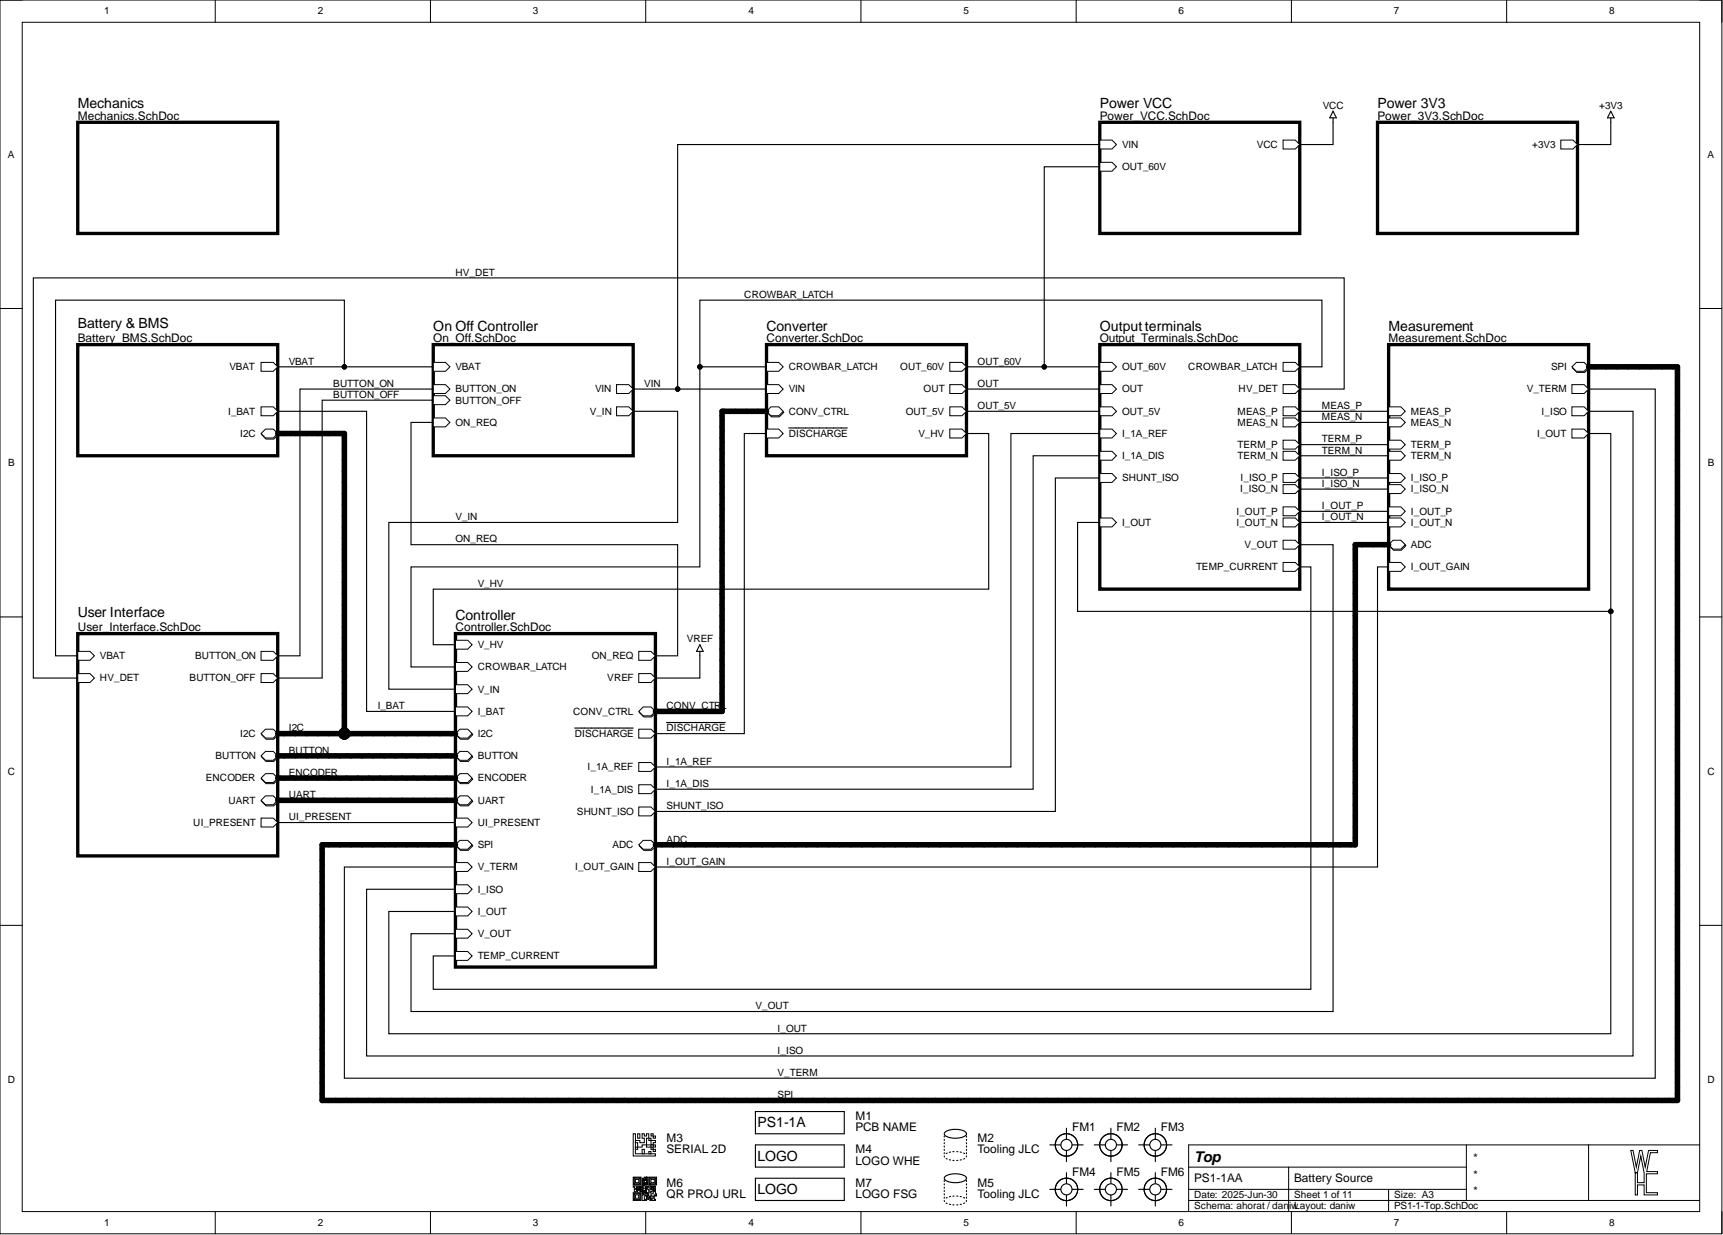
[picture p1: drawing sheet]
<svg xmlns="http://www.w3.org/2000/svg" width="393mm" height="282mm" viewBox="0 0 393 282" stroke-linecap="round" stroke-linejoin="round" font-family="sans-serif">
<defs><g id="words">
<text font-size="3.4" x="272.6" y="265.1">Top</text>
<g font-size="3.2">
<text x="17.8" y="24.7">Mechanics</text>
<text x="251.1" y="24.7">Power VCC</text>
<text x="314.5" y="24.7">Power 3V3</text>
<text x="17.8" y="74.9">Battery &amp; BMS</text>
<text x="98.9" y="75.4">On Off Controller</text>
<text x="175" y="75.4">Converter</text>
<text x="251.1" y="75.4">Output terminals</text>
<text x="317" y="75.4">Measurement</text>
<text x="17.8" y="140.9">User Interface</text>
<text x="104" y="141.4">Controller</text>
<text x="173" y="257.3">PS1-1A</text>
<text x="173" y="264.9">LOGO</text>
<text x="173" y="272.6">LOGO</text>
</g>
<g font-size="2.7">
<text x="17.8" y="27.3">Mechanics.SchDoc</text>
<text x="251.1" y="27.3">Power_VCC.SchDoc</text>
<text x="314.5" y="27.3">Power_3V3.SchDoc</text>
<text x="17.8" y="78.1">Battery_BMS.SchDoc</text>
<text x="98.9" y="78.1">On_Off.SchDoc</text>
<text x="175" y="78.1">Converter.SchDoc</text>
<text x="251.1" y="78.1">Output_Terminals.SchDoc</text>
<text x="317" y="78.1">Measurement.SchDoc</text>
<text x="17.8" y="144">User_Interface.SchDoc</text>
<text x="104" y="144">Controller.SchDoc</text>
<text x="195.3" y="255.6">M1</text>
<text x="152.2" y="260.7">M3</text>
<text x="152.2" y="263.2">SERIAL 2D</text>
<text x="195.3" y="258.2">PCB NAME</text>
<text x="195.3" y="263.2">M4</text>
<text x="223.2" y="260.7">M2</text>
<text x="223.2" y="263.2">Tooling JLC</text>
<text x="244.7" y="258.2">FM1</text>
<text x="254.9" y="258.2">FM2</text>
<text x="265" y="258.2">FM3</text>
<text x="195.3" y="265.8">LOGO WHE</text>
<text x="244.7" y="268.3">FM4</text>
<text x="254.9" y="268.3">FM5</text>
<text x="265" y="268.3">FM6</text>
<text x="272.6" y="269.8">PS1-1AA</text>
<text x="295.5" y="269.8">Battery Source</text>
<text x="336" y="265.2">*</text>
<text x="336" y="269">*</text>
<text x="152.2" y="270.9">M6</text>
<text x="152.2" y="273.4">QR PROJ URL</text>
<text x="195.3" y="270.9">M7</text>
<text x="195.3" y="273.4">LOGO FSG</text>
<text x="223.2" y="270.9">M5</text>
<text x="223.2" y="273.4">Tooling JLC</text>
<text x="336" y="272.8">*</text>
</g>
<g font-size="2.3">
<text x="23.8" y="3.3">1</text>
<text x="72.5" y="3.3">2</text>
<text x="121.6" y="3.3">3</text>
<text x="170.8" y="3.3">4</text>
<text x="220" y="3.3">5</text>
<text x="269.1" y="3.3">6</text>
<text x="318.2" y="3.3">7</text>
<text x="367.4" y="3.3">8</text>
<text x="302" y="24.9">VCC</text>
<text x="365.1" y="24.9">+3V3</text>
<text x="256.1" y="33.7">VIN</text>
<text x="286.9" y="33.7">VCC</text>
<text x="349.8" y="33.7">+3V3</text>
<text x="1.8" y="36">A</text>
<text x="256.1" y="38.8">OUT_60V</text>
<text x="389.8" y="36">A</text>
<text x="104" y="62.9">HV_DET</text>
<text x="169.9" y="68">CROWBAR_LATCH</text>
<text x="65.9" y="83.2">VBAT</text>
<text x="223.2" y="83.2">OUT_60V</text>
<text x="52.4" y="84.5">VBAT</text>
<text x="76.1" y="88.3">BUTTON_ON</text>
<text x="104" y="84.5">VBAT</text>
<text x="104" y="89.6">BUTTON_ON</text>
<text x="135.8" y="89.6">VIN</text>
<text x="147.1" y="88.3">VIN</text>
<text x="180.1" y="89.6">VIN</text>
<text x="180.1" y="84.5">CROWBAR_LATCH</text>
<text x="205.5" y="84.5">OUT_60V</text>
<text x="210.8" y="89.6">OUT</text>
<text x="223.2" y="88.3">OUT</text>
<text x="256.1" y="89.6">OUT</text>
<text x="256.1" y="84.5">OUT_60V</text>
<text x="271.3" y="84.5">CROWBAR_LATCH</text>
<text x="282.8" y="89.6">HV_DET</text>
<text x="348.5" y="89.6">V_TERM</text>
<text x="354.1" y="84.5">SPI</text>
<text x="52.1" y="94.6">I_BAT</text>
<text x="76.1" y="90.8">BUTTON_OFF</text>
<text x="104" y="92.1">BUTTON_OFF</text>
<text x="134.7" y="94.6">V_IN</text>
<text x="180.1" y="94.6">CONV_CTRL</text>
<text x="206.8" y="94.6">OUT_5V</text>
<text x="223.2" y="93.4">OUT_5V</text>
<text x="256.1" y="94.6">OUT_5V</text>
<text x="282.5" y="94.6">MEAS_P</text>
<text x="301.8" y="93.4">MEAS_P</text>
<text x="301.8" y="95.9">MEAS_N</text>
<text x="322.1" y="94.6">MEAS_P</text>
<text x="351.9" y="94.6">I_ISO</text>
<text x="54.9" y="99.7">I2C</text>
<text x="104" y="97.2">ON_REQ</text>
<text x="180.1" y="99.7">DISCHARGE</text>
<text x="209.6" y="99.7">V_HV</text>
<text x="256.1" y="99.7">I_1A_REF</text>
<text x="282.5" y="97.2">MEAS_N</text>
<text x="301.8" y="101">TERM_P</text>
<text x="322.1" y="97.2">MEAS_N</text>
<text x="350.9" y="99.7">I_OUT</text>
<text x="1.9" y="106.4">B</text>
<text x="256.1" y="104.8">I_1A_DIS</text>
<text x="282.5" y="102.2">TERM_P</text>
<text x="282.5" y="104.8">TERM_N</text>
<text x="301.8" y="103.5">TERM_N</text>
<text x="322.1" y="102.2">TERM_P</text>
<text x="322.1" y="104.8">TERM_N</text>
<text x="389.9" y="106.4">B</text>
<text x="256.1" y="109.9">SHUNT_ISO</text>
<text x="283.1" y="112.4">I_ISO_N</text>
<text x="283.2" y="109.9">I_ISO_P</text>
<text x="301.8" y="108.6">I_ISO_P</text>
<text x="301.8" y="111.1">I_ISO_N</text>
<text x="322.1" y="109.9">I_ISO_P</text>
<text x="322.1" y="112.4">I_ISO_N</text>
<text x="104" y="118.7">V_IN</text>
<text x="282.3" y="117.5">I_OUT_P</text>
<text x="301.8" y="116.2">I_OUT_P</text>
<text x="301.8" y="118.7">I_OUT_N</text>
<text x="322.1" y="117.5">I_OUT_P</text>
<text x="104" y="123.8">ON_REQ</text>
<text x="256.1" y="120">I_OUT</text>
<text x="282.3" y="120">I_OUT_N</text>
<text x="284.1" y="125.1">V_OUT</text>
<text x="322.1" y="125.1">ADC</text>
<text x="322.1" y="120">I_OUT_N</text>
<text x="273.1" y="130.1">TEMP_CURRENT</text>
<text x="322.1" y="130.1">I_OUT_GAIN</text>
<text x="109.1" y="134">V_HV</text>
<text x="109.1" y="147.9">V_HV</text>
<text x="156.8" y="146.6">VREF</text>
<text x="22.8" y="150.4">VBAT</text>
<text x="22.8" y="155.5">HV_DET</text>
<text x="43.3" y="155.5">BUTTON_OFF</text>
<text x="44.6" y="150.4">BUTTON_ON</text>
<text x="109.1" y="153">CROWBAR_LATCH</text>
<text x="135.1" y="150.4">ON_REQ</text>
<text x="138.6" y="155.5">VREF</text>
<text x="86.2" y="161.9">I_BAT</text>
<text x="109.1" y="158.1">V_IN</text>
<text x="152.2" y="161.9">CONV_CTRL</text>
<text x="65.9" y="166.9">I2C</text>
<text x="109.1" y="163.1">I_BAT</text>
<text x="130.9" y="163.1">CONV_CTRL</text>
<text x="152.2" y="166.9">DISCHARGE</text>
<text x="49.2" y="173.3">BUTTON</text>
<text x="54.9" y="168.2">I2C</text>
<text x="65.9" y="172">BUTTON</text>
<text x="109.1" y="173.3">BUTTON</text>
<text x="109.1" y="168.2">I2C</text>
<text x="131.2" y="168.2">DISCHARGE</text>
<text x="1.8" y="176.8">C</text>
<text x="47" y="178.3">ENCODER</text>
<text x="65.9" y="177.1">ENCODER</text>
<text x="109.1" y="178.3">ENCODER</text>
<text x="134.2" y="175.8">I_1A_REF</text>
<text x="152.2" y="174.5">I_1A_REF</text>
<text x="152.2" y="179.6">I_1A_DIS</text>
<text x="389.8" y="176.8">C</text>
<text x="52.2" y="183.4">UART</text>
<text x="65.9" y="182.2">UART</text>
<text x="109.1" y="183.4">UART</text>
<text x="131.7" y="186">SHUNT_ISO</text>
<text x="134.9" y="180.9">I_1A_DIS</text>
<text x="152.2" y="184.7">SHUNT_ISO</text>
<text x="44.1" y="188.5">UI_PRESENT</text>
<text x="65.9" y="187.2">UI_PRESENT</text>
<text x="109.1" y="188.5">UI_PRESENT</text>
<text x="109.1" y="193.6">SPI</text>
<text x="139.8" y="193.6">ADC</text>
<text x="152.2" y="192.3">ADC</text>
<text x="152.2" y="197.4">I_OUT_GAIN</text>
<text x="109.1" y="198.6">V_TERM</text>
<text x="109.1" y="203.7">I_ISO</text>
<text x="131.3" y="198.6">I_OUT_GAIN</text>
<text x="109.1" y="208.8">I_OUT</text>
<text x="109.1" y="213.9">V_OUT</text>
<text x="109.1" y="218.9">TEMP_CURRENT</text>
<text x="172.5" y="230.4">V_OUT</text>
<text x="177.5" y="235.4">I_OUT</text>
<text x="177.5" y="245.6">V_TERM</text>
<text x="177.5" y="240.5">I_ISO</text>
<text x="1.8" y="247.2">D</text>
<text x="177.5" y="250.6">SPI</text>
<text x="389.8" y="247.2">D</text>
<text x="272.6" y="273.5">Date: 2025-Jun-30</text>
<text x="295.5" y="273.5">Sheet 1 of 11</text>
<text x="318.3" y="273.5">Size: A3</text>
<text x="23.8" y="279.8">1</text>
<text x="72.5" y="279.8">2</text>
<text x="121.6" y="279.8">3</text>
<text x="170.8" y="279.8">4</text>
<text x="220" y="279.8">5</text>
<text x="269.1" y="279.8">6</text>
<text x="272.6" y="276">Schema: ahorat / daniwLayout: daniw</text>
<text x="318.2" y="279.8">7</text>
<text x="318.3" y="276">PS1-1-Top.SchDoc</text>
<text x="367.4" y="279.8">8</text>
</g>
</g></defs>
<g fill="none" stroke="#000" stroke-width=".23">
<path d="M0 0h393.1v281.6h-393.1zM0 0h5.1M5.1 5.1h382.9v271.4h-382.9zM49.1 0v5.1M98.3 0v5.1M147.4 0v5.1M196.5 0v5.1M245.7 0v5.1M294.8 0v5.1M344 0v5.1M388 0h5.1v5.1M0 70.4h5.1"/>
<path d="M388 70.4h5.1M0 140.8h5.1M388 140.8h5.1M0 211.2h5.1M388 211.2h5.1M49.1 276.5v5.1M98.3 276.5v5.1M147.4 276.5v5.1M196.5 276.5v5.1M245.7 276.5v5.1M271.4 266.4h63.4M271.4 274h116.6"/>
<path d="M271.4 271.5h63.4M294.2 266.4v10.1M294.8 276.5v5.1M317 271.5v5M334.8 261.3v12.7M344 276.5v5.1M362.7 261.3v12.7M388 261.3h-116.6v15.2M393.1 276.5v5.1"/>
</g>
<path d="M372.3 262.6h.5l.8 3.8 .7-3.8h.5l.8 3.8 .8-3.8h2v.5h-1.6l-.9 4.3h2.5v.5h-2.6v4.3h2.6v.5h-3.1v-2.3h-1.5v2.3h-.5v-5.1h.5v2.3h1.5v-2.3l-.7-3.8-.8 3.8h-.5z" fill-rule="evenodd" fill="#fff"/>
<path d="M372.3 262.6h.5l.8 3.8 .7-3.8h.5l.8 3.8 .8-3.8h2v.5h-1.6l-.9 4.3h2.5v.5h-2.6v4.3h2.6v.5h-3.1v-2.3h-1.5v2.3h-.5v-5.1h.5v2.3h1.5v-2.3l-.7-3.8-.8 3.8h-.5z" fill="none" stroke="#000" stroke-width=".23"/>
<path d="M104 144.6h45.6v76.1h-45.6z" fill-rule="evenodd" fill="#fff"/>
<path d="M104 144.6h45.6v76.1h-45.6z" fill="none" stroke="#000" stroke-width=".76"/>
<path d="M147 161.6h1.7l1.1 1-1.1 1h-1.7l-1-1z" fill-rule="evenodd" fill="#fff"/>
<path d="M147 161.6h1.7l1.1 1-1.1 1h-1.7l-1-1z" fill="none" stroke="#000" stroke-width=".23"/>
<path d="M146.8 161.4h1.8l1 1-1 1h-1.8l-1-1z" fill-rule="evenodd" fill="#fff"/>
<path d="M146.8 161.4h1.8l1 1-1 1h-1.8l-1-1z" fill="none" stroke="#000" stroke-width=".23"/>
<path d="M145.8 148.7h2.8l1 1-1 1h-2.8z" fill-rule="evenodd" fill="#fff"/>
<path d="M145.8 148.7h2.8l1 1-1 1h-2.8z" fill="none" stroke="#000" stroke-width=".23"/>
<path d="M105.1 171.8h1.8l1 1-1 1h-1.8l-1-1z" fill-rule="evenodd" fill="#fff"/>
<path d="M105.1 171.8h1.8l1 1-1 1h-1.8l-1-1z" fill="none" stroke="#000" stroke-width=".23"/>
<path d="M105 171.5h1.8l1 1-1 1h-1.8l-1-1z" fill-rule="evenodd" fill="#fff"/>
<path d="M105 171.5h1.8l1 1-1 1h-1.8l-1-1z" fill="none" stroke="#000" stroke-width=".23"/>
<path d="M105.1 176.8h1.8l1 1-1 1.1h-1.8l-1-1.1z" fill-rule="evenodd" fill="#fff"/>
<path d="M105.1 176.8h1.8l1 1-1 1.1h-1.8l-1-1.1z" fill="none" stroke="#000" stroke-width=".23"/>
<path d="M105 176.6h1.8l1 1-1 1h-1.8l-1-1z" fill-rule="evenodd" fill="#fff"/>
<path d="M105 176.6h1.8l1 1-1 1h-1.8l-1-1z" fill="none" stroke="#000" stroke-width=".23"/>
<path d="M104 156.3h2.8l1 1-1 1h-2.8z" fill-rule="evenodd" fill="#fff"/>
<path d="M104 156.3h2.8l1 1-1 1h-2.8z" fill="none" stroke="#000" stroke-width=".23"/>
<path d="M104 161.4h2.8l1 1-1 1h-2.8z" fill-rule="evenodd" fill="#fff"/>
<path d="M104 161.4h2.8l1 1-1 1h-2.8z" fill="none" stroke="#000" stroke-width=".23"/>
<path d="M104 207h2.8l1 1-1 1h-2.8z" fill-rule="evenodd" fill="#fff"/>
<path d="M104 207h2.8l1 1-1 1h-2.8z" fill="none" stroke="#000" stroke-width=".23"/>
<path d="M104 196.9h2.8l1 1-1 1h-2.8z" fill-rule="evenodd" fill="#fff"/>
<path d="M104 196.9h2.8l1 1-1 1h-2.8z" fill="none" stroke="#000" stroke-width=".23"/>
<path d="M145.8 174h2.8l1 1.1-1 1h-2.8z" fill-rule="evenodd" fill="#fff"/>
<path d="M145.8 174h2.8l1 1.1-1 1h-2.8z" fill="none" stroke="#000" stroke-width=".23"/>
<path d="M145.8 179.1h2.8l1 1-1 1h-2.8z" fill-rule="evenodd" fill="#fff"/>
<path d="M145.8 179.1h2.8l1 1-1 1h-2.8z" fill="none" stroke="#000" stroke-width=".23"/>
<path d="M105.1 166.7h1.8l1 1-1 1h-1.8l-1-1z" fill-rule="evenodd" fill="#fff"/>
<path d="M105.1 166.7h1.8l1 1-1 1h-1.8l-1-1z" fill="none" stroke="#000" stroke-width=".23"/>
<path d="M105 166.4h1.8l1 1-1 1.1h-1.8l-1-1.1z" fill-rule="evenodd" fill="#fff"/>
<path d="M105 166.4h1.8l1 1-1 1.1h-1.8l-1-1.1z" fill="none" stroke="#000" stroke-width=".23"/>
<path d="M105.1 192h1.8l1 1.1-1 1h-1.8l-1-1z" fill-rule="evenodd" fill="#fff"/>
<path d="M105.1 192h1.8l1 1.1-1 1h-1.8l-1-1z" fill="none" stroke="#000" stroke-width=".23"/>
<path d="M105 191.8h1.8l1 1-1 1h-1.8l-1-1z" fill-rule="evenodd" fill="#fff"/>
<path d="M105 191.8h1.8l1 1-1 1h-1.8l-1-1z" fill="none" stroke="#000" stroke-width=".23"/>
<path d="M147 192h1.7l1.1 1.1-1.1 1h-1.7l-1-1z" fill-rule="evenodd" fill="#fff"/>
<path d="M147 192h1.7l1.1 1.1-1.1 1h-1.7l-1-1z" fill="none" stroke="#000" stroke-width=".23"/>
<path d="M146.8 191.8h1.8l1 1-1 1h-1.8l-1-1z" fill-rule="evenodd" fill="#fff"/>
<path d="M146.8 191.8h1.8l1 1-1 1h-1.8l-1-1z" fill="none" stroke="#000" stroke-width=".23"/>
<path d="M145.8 196.9h2.8l1 1-1 1h-2.8z" fill-rule="evenodd" fill="#fff"/>
<path d="M145.8 196.9h2.8l1 1-1 1h-2.8z" fill="none" stroke="#000" stroke-width=".23"/>
<path d="M104 201.9h2.8l1 1.1-1 1h-2.8z" fill-rule="evenodd" fill="#fff"/>
<path d="M104 201.9h2.8l1 1.1-1 1h-2.8z" fill="none" stroke="#000" stroke-width=".23"/>
<path d="M145.8 184.2h2.8l1 1-1 1h-2.8z" fill-rule="evenodd" fill="#fff"/>
<path d="M145.8 184.2h2.8l1 1-1 1h-2.8z" fill="none" stroke="#000" stroke-width=".23"/>
<path d="M104 146.1h2.8l1 1-1 1.1h-2.8z" fill-rule="evenodd" fill="#fff"/>
<path d="M104 146.1h2.8l1 1-1 1.1h-2.8z" fill="none" stroke="#000" stroke-width=".23"/>
<path d="M145.8 153.7h2.8l1 1.1-1 1h-2.8z" fill-rule="evenodd" fill="#fff"/>
<path d="M145.8 153.7h2.8l1 1.1-1 1h-2.8z" fill="none" stroke="#000" stroke-width=".23"/>
<path d="M104 212.1h2.8l1 1-1 1h-2.8z" fill-rule="evenodd" fill="#fff"/>
<path d="M104 212.1h2.8l1 1-1 1h-2.8z" fill="none" stroke="#000" stroke-width=".23"/>
<path d="M145.8 166.4h2.8l1 1-1 1.1h-2.8z" fill-rule="evenodd" fill="#fff"/>
<path d="M145.8 166.4h2.8l1 1-1 1.1h-2.8z" fill="none" stroke="#000" stroke-width=".23"/>
<path d="M131.2 166.2h13.4" fill="none" stroke="#000" stroke-width=".25"/>
<path d="M104 151.2h2.8l1 1-1 1h-2.8z" fill-rule="evenodd" fill="#fff"/>
<path d="M104 151.2h2.8l1 1-1 1h-2.8z" fill="none" stroke="#000" stroke-width=".23"/>
<path d="M105.1 181.9h1.8l1 1-1 1h-1.8l-1-1z" fill-rule="evenodd" fill="#fff"/>
<path d="M105.1 181.9h1.8l1 1-1 1h-1.8l-1-1z" fill="none" stroke="#000" stroke-width=".23"/>
<path d="M105 181.6h1.8l1 1.1-1 1h-1.8l-1-1z" fill-rule="evenodd" fill="#fff"/>
<path d="M105 181.6h1.8l1 1.1-1 1h-1.8l-1-1z" fill="none" stroke="#000" stroke-width=".23"/>
<path d="M104 186.7h2.8l1 1-1 1.1h-2.8z" fill-rule="evenodd" fill="#fff"/>
<path d="M104 186.7h2.8l1 1-1 1.1h-2.8z" fill="none" stroke="#000" stroke-width=".23"/>
<path d="M104 217.2h2.8l1 1-1 1h-2.8z" fill-rule="evenodd" fill="#fff"/>
<path d="M104 217.2h2.8l1 1-1 1h-2.8z" fill="none" stroke="#000" stroke-width=".23"/>
<path d="M17.8 78.7h45.6v25.3h-45.6z" fill-rule="evenodd" fill="#fff"/>
<path d="M17.8 78.7h45.6v25.3h-45.6z" fill="none" stroke="#000" stroke-width=".76"/>
<path d="M59.6 82.7h2.8l1 1-1 1h-2.8z" fill-rule="evenodd" fill="#fff"/>
<path d="M59.6 82.7h2.8l1 1-1 1h-2.8z" fill="none" stroke="#000" stroke-width=".23"/>
<path d="M60.7 98.2h1.8l1 1-1 1h-1.8l-1-1z" fill-rule="evenodd" fill="#fff"/>
<path d="M60.7 98.2h1.8l1 1-1 1h-1.8l-1-1z" fill="none" stroke="#000" stroke-width=".23"/>
<path d="M60.6 97.9h1.8l1 1-1 1.1h-1.8l-1-1.1z" fill-rule="evenodd" fill="#fff"/>
<path d="M60.6 97.9h1.8l1 1-1 1.1h-1.8l-1-1.1z" fill="none" stroke="#000" stroke-width=".23"/>
<path d="M59.6 92.9h2.8l1 1-1 1h-2.8z" fill-rule="evenodd" fill="#fff"/>
<path d="M59.6 92.9h2.8l1 1-1 1h-2.8z" fill="none" stroke="#000" stroke-width=".23"/>
<path d="M17.8 144.6h45.6v50.7h-45.6z" fill-rule="evenodd" fill="#fff"/>
<path d="M17.8 144.6h45.6v50.7h-45.6z" fill="none" stroke="#000" stroke-width=".76"/>
<path d="M60.7 176.8h1.8l1 1-1 1.1h-1.8l-1-1.1z" fill-rule="evenodd" fill="#fff"/>
<path d="M60.7 176.8h1.8l1 1-1 1.1h-1.8l-1-1.1z" fill="none" stroke="#000" stroke-width=".23"/>
<path d="M60.6 176.6h1.8l1 1-1 1h-1.8l-1-1z" fill-rule="evenodd" fill="#fff"/>
<path d="M60.6 176.6h1.8l1 1-1 1h-1.8l-1-1z" fill="none" stroke="#000" stroke-width=".23"/>
<path d="M60.7 171.8h1.8l1 1-1 1h-1.8l-1-1z" fill-rule="evenodd" fill="#fff"/>
<path d="M60.7 171.8h1.8l1 1-1 1h-1.8l-1-1z" fill="none" stroke="#000" stroke-width=".23"/>
<path d="M60.6 171.5h1.8l1 1-1 1h-1.8l-1-1z" fill-rule="evenodd" fill="#fff"/>
<path d="M60.6 171.5h1.8l1 1-1 1h-1.8l-1-1z" fill="none" stroke="#000" stroke-width=".23"/>
<path d="M17.8 148.7h2.7l1.1 1-1.1 1h-2.7z" fill-rule="evenodd" fill="#fff"/>
<path d="M17.8 148.7h2.7l1.1 1-1.1 1h-2.7z" fill="none" stroke="#000" stroke-width=".23"/>
<path d="M59.6 148.7h2.8l1 1-1 1h-2.8z" fill-rule="evenodd" fill="#fff"/>
<path d="M59.6 148.7h2.8l1 1-1 1h-2.8z" fill="none" stroke="#000" stroke-width=".23"/>
<path d="M59.6 153.7h2.8l1 1.1-1 1h-2.8z" fill-rule="evenodd" fill="#fff"/>
<path d="M59.6 153.7h2.8l1 1.1-1 1h-2.8z" fill="none" stroke="#000" stroke-width=".23"/>
<path d="M60.7 166.7h1.8l1 1-1 1h-1.8l-1-1z" fill-rule="evenodd" fill="#fff"/>
<path d="M60.7 166.7h1.8l1 1-1 1h-1.8l-1-1z" fill="none" stroke="#000" stroke-width=".23"/>
<path d="M60.6 166.4h1.8l1 1-1 1.1h-1.8l-1-1.1z" fill-rule="evenodd" fill="#fff"/>
<path d="M60.6 166.4h1.8l1 1-1 1.1h-1.8l-1-1.1z" fill="none" stroke="#000" stroke-width=".23"/>
<path d="M17.8 153.7h2.7l1.1 1.1-1.1 1h-2.7z" fill-rule="evenodd" fill="#fff"/>
<path d="M17.8 153.7h2.7l1.1 1.1-1.1 1h-2.7z" fill="none" stroke="#000" stroke-width=".23"/>
<path d="M60.7 181.9h1.8l1 1-1 1h-1.8l-1-1z" fill-rule="evenodd" fill="#fff"/>
<path d="M60.7 181.9h1.8l1 1-1 1h-1.8l-1-1z" fill="none" stroke="#000" stroke-width=".23"/>
<path d="M60.6 181.6h1.8l1 1.1-1 1h-1.8l-1-1z" fill-rule="evenodd" fill="#fff"/>
<path d="M60.6 181.6h1.8l1 1.1-1 1h-1.8l-1-1z" fill="none" stroke="#000" stroke-width=".23"/>
<path d="M59.6 186.7h2.8l1 1-1 1.1h-2.8z" fill-rule="evenodd" fill="#fff"/>
<path d="M59.6 186.7h2.8l1 1-1 1.1h-2.8z" fill="none" stroke="#000" stroke-width=".23"/>
<path d="M175 78.7h45.6v25.3h-45.6z" fill-rule="evenodd" fill="#fff"/>
<path d="M175 78.7h45.6v25.3h-45.6z" fill="none" stroke="#000" stroke-width=".76"/>
<path d="M175 87.8h2.8l1 1-1 1h-2.8z" fill-rule="evenodd" fill="#fff"/>
<path d="M175 87.8h2.8l1 1-1 1h-2.8z" fill="none" stroke="#000" stroke-width=".23"/>
<path d="M176.1 93.1h1.8l1 1-1 1h-1.8l-1-1z" fill-rule="evenodd" fill="#fff"/>
<path d="M176.1 93.1h1.8l1 1-1 1h-1.8l-1-1z" fill="none" stroke="#000" stroke-width=".23"/>
<path d="M176 92.9h1.8l1 1-1 1h-1.8l-1-1z" fill-rule="evenodd" fill="#fff"/>
<path d="M176 92.9h1.8l1 1-1 1h-1.8l-1-1z" fill="none" stroke="#000" stroke-width=".23"/>
<path d="M216.8 87.8h2.8l1 1-1 1h-2.8z" fill-rule="evenodd" fill="#fff"/>
<path d="M216.8 87.8h2.8l1 1-1 1h-2.8z" fill="none" stroke="#000" stroke-width=".23"/>
<path d="M216.8 82.7h2.8l1 1-1 1h-2.8z" fill-rule="evenodd" fill="#fff"/>
<path d="M216.8 82.7h2.8l1 1-1 1h-2.8z" fill="none" stroke="#000" stroke-width=".23"/>
<path d="M216.8 97.9h2.8l1 1-1 1.1h-2.8z" fill-rule="evenodd" fill="#fff"/>
<path d="M216.8 97.9h2.8l1 1-1 1.1h-2.8z" fill="none" stroke="#000" stroke-width=".23"/>
<path d="M216.8 92.9h2.8l1 1-1 1h-2.8z" fill-rule="evenodd" fill="#fff"/>
<path d="M216.8 92.9h2.8l1 1-1 1h-2.8z" fill="none" stroke="#000" stroke-width=".23"/>
<path d="M175 82.7h2.8l1 1-1 1h-2.8z" fill-rule="evenodd" fill="#fff"/>
<path d="M175 82.7h2.8l1 1-1 1h-2.8z" fill="none" stroke="#000" stroke-width=".23"/>
<path d="M175 97.9h2.8l1 1-1 1.1h-2.8z" fill-rule="evenodd" fill="#fff"/>
<path d="M175 97.9h2.8l1 1-1 1.1h-2.8z" fill="none" stroke="#000" stroke-width=".23"/>
<path d="M180.1 97.7h13.3" fill="none" stroke="#000" stroke-width=".25"/>
<path d="M98.9 78.7h45.7v25.3h-45.7z" fill-rule="evenodd" fill="#fff"/>
<path d="M98.9 78.7h45.7v25.3h-45.7z" fill="none" stroke="#000" stroke-width=".76"/>
<path d="M140.8 87.8h2.7l1.1 1-1.1 1h-2.7z" fill-rule="evenodd" fill="#fff"/>
<path d="M140.8 87.8h2.7l1.1 1-1.1 1h-2.7z" fill="none" stroke="#000" stroke-width=".23"/>
<path d="M98.9 82.7h2.8l1 1-1 1h-2.8z" fill-rule="evenodd" fill="#fff"/>
<path d="M98.9 82.7h2.8l1 1-1 1h-2.8z" fill="none" stroke="#000" stroke-width=".23"/>
<path d="M98.9 95.4h2.8l1 1-1 1h-2.8z" fill-rule="evenodd" fill="#fff"/>
<path d="M98.9 95.4h2.8l1 1-1 1h-2.8z" fill="none" stroke="#000" stroke-width=".23"/>
<path d="M98.9 87.8h2.8l1 1-1 1h-2.8z" fill-rule="evenodd" fill="#fff"/>
<path d="M98.9 87.8h2.8l1 1-1 1h-2.8z" fill="none" stroke="#000" stroke-width=".23"/>
<path d="M98.9 90.3h2.8l1 1-1 1.1h-2.8z" fill-rule="evenodd" fill="#fff"/>
<path d="M98.9 90.3h2.8l1 1-1 1.1h-2.8z" fill="none" stroke="#000" stroke-width=".23"/>
<path d="M140.8 92.9h2.7l1.1 1-1.1 1h-2.7z" fill-rule="evenodd" fill="#fff"/>
<path d="M140.8 92.9h2.7l1.1 1-1.1 1h-2.7z" fill="none" stroke="#000" stroke-width=".23"/>
<path d="M251.1 78.7h45.6v55.8h-45.6z" fill-rule="evenodd" fill="#fff"/>
<path d="M251.1 78.7h45.6v55.8h-45.6z" fill="none" stroke="#000" stroke-width=".76"/>
<path d="M251.1 87.8h2.8l1 1-1 1h-2.8z" fill-rule="evenodd" fill="#fff"/>
<path d="M251.1 87.8h2.8l1 1-1 1h-2.8z" fill="none" stroke="#000" stroke-width=".23"/>
<path d="M251.1 97.9h2.8l1 1-1 1.1h-2.8z" fill-rule="evenodd" fill="#fff"/>
<path d="M251.1 97.9h2.8l1 1-1 1.1h-2.8z" fill="none" stroke="#000" stroke-width=".23"/>
<path d="M251.1 103h2.8l1 1-1 1h-2.8z" fill-rule="evenodd" fill="#fff"/>
<path d="M251.1 103h2.8l1 1-1 1h-2.8z" fill="none" stroke="#000" stroke-width=".23"/>
<path d="M292.9 92.9h2.8l1 1-1 1h-2.8z" fill-rule="evenodd" fill="#fff"/>
<path d="M292.9 92.9h2.8l1 1-1 1h-2.8z" fill="none" stroke="#000" stroke-width=".23"/>
<path d="M292.9 95.4h2.8l1 1-1 1h-2.8z" fill-rule="evenodd" fill="#fff"/>
<path d="M292.9 95.4h2.8l1 1-1 1h-2.8z" fill="none" stroke="#000" stroke-width=".23"/>
<path d="M292.9 100.5h2.8l1 1-1 1h-2.8z" fill-rule="evenodd" fill="#fff"/>
<path d="M292.9 100.5h2.8l1 1-1 1h-2.8z" fill="none" stroke="#000" stroke-width=".23"/>
<path d="M292.9 103h2.8l1 1-1 1h-2.8z" fill-rule="evenodd" fill="#fff"/>
<path d="M292.9 103h2.8l1 1-1 1h-2.8z" fill="none" stroke="#000" stroke-width=".23"/>
<path d="M292.9 115.7h2.8l1 1-1 1h-2.8z" fill-rule="evenodd" fill="#fff"/>
<path d="M292.9 115.7h2.8l1 1-1 1h-2.8z" fill="none" stroke="#000" stroke-width=".23"/>
<path d="M292.9 118.2h2.8l1 1-1 1.1h-2.8z" fill-rule="evenodd" fill="#fff"/>
<path d="M292.9 118.2h2.8l1 1-1 1.1h-2.8z" fill="none" stroke="#000" stroke-width=".23"/>
<path d="M292.9 108.1h2.8l1 1-1 1h-2.8z" fill-rule="evenodd" fill="#fff"/>
<path d="M292.9 108.1h2.8l1 1-1 1h-2.8z" fill="none" stroke="#000" stroke-width=".23"/>
<path d="M292.9 110.6h2.8l1 1-1 1h-2.8z" fill-rule="evenodd" fill="#fff"/>
<path d="M292.9 110.6h2.8l1 1-1 1h-2.8z" fill="none" stroke="#000" stroke-width=".23"/>
<path d="M251.1 108.1h2.8l1 1-1 1h-2.8z" fill-rule="evenodd" fill="#fff"/>
<path d="M251.1 108.1h2.8l1 1-1 1h-2.8z" fill="none" stroke="#000" stroke-width=".23"/>
<path d="M292.9 87.8h2.8l1 1-1 1h-2.8z" fill-rule="evenodd" fill="#fff"/>
<path d="M292.9 87.8h2.8l1 1-1 1h-2.8z" fill="none" stroke="#000" stroke-width=".23"/>
<path d="M292.9 123.3h2.8l1 1-1 1h-2.8z" fill-rule="evenodd" fill="#fff"/>
<path d="M292.9 123.3h2.8l1 1-1 1h-2.8z" fill="none" stroke="#000" stroke-width=".23"/>
<path d="M251.1 118.2h2.8l1 1-1 1.1h-2.8z" fill-rule="evenodd" fill="#fff"/>
<path d="M251.1 118.2h2.8l1 1-1 1.1h-2.8z" fill="none" stroke="#000" stroke-width=".23"/>
<path d="M251.1 92.9h2.8l1 1-1 1h-2.8z" fill-rule="evenodd" fill="#fff"/>
<path d="M251.1 92.9h2.8l1 1-1 1h-2.8z" fill="none" stroke="#000" stroke-width=".23"/>
<path d="M251.1 82.7h2.8l1 1-1 1h-2.8z" fill-rule="evenodd" fill="#fff"/>
<path d="M251.1 82.7h2.8l1 1-1 1h-2.8z" fill="none" stroke="#000" stroke-width=".23"/>
<path d="M292.9 82.7h2.8l1 1-1 1h-2.8z" fill-rule="evenodd" fill="#fff"/>
<path d="M292.9 82.7h2.8l1 1-1 1h-2.8z" fill="none" stroke="#000" stroke-width=".23"/>
<path d="M292.9 128.4h2.8l1 1-1 1h-2.8z" fill-rule="evenodd" fill="#fff"/>
<path d="M292.9 128.4h2.8l1 1-1 1h-2.8z" fill="none" stroke="#000" stroke-width=".23"/>
<path d="M17.8 27.9h45.6v25.4h-45.6z" fill-rule="evenodd" fill="#fff"/>
<path d="M17.8 27.9h45.6v25.4h-45.6z" fill="none" stroke="#000" stroke-width=".76"/>
<path d="M251.1 27.9h45.6v25.4h-45.6z" fill-rule="evenodd" fill="#fff"/>
<path d="M251.1 27.9h45.6v25.4h-45.6z" fill="none" stroke="#000" stroke-width=".76"/>
<path d="M251.1 32h2.8l1 1-1 1h-2.8z" fill-rule="evenodd" fill="#fff"/>
<path d="M251.1 32h2.8l1 1-1 1h-2.8z" fill="none" stroke="#000" stroke-width=".23"/>
<path d="M251.1 37h2.8l1 1.1-1 1h-2.8z" fill-rule="evenodd" fill="#fff"/>
<path d="M251.1 37h2.8l1 1.1-1 1h-2.8z" fill="none" stroke="#000" stroke-width=".23"/>
<path d="M292.9 32h2.8l1 1-1 1h-2.8z" fill-rule="evenodd" fill="#fff"/>
<path d="M292.9 32h2.8l1 1-1 1h-2.8z" fill="none" stroke="#000" stroke-width=".23"/>
<path d="M314.5 27.9h45.6v25.4h-45.6z" fill-rule="evenodd" fill="#fff"/>
<path d="M314.5 27.9h45.6v25.4h-45.6z" fill="none" stroke="#000" stroke-width=".76"/>
<path d="M356.3 32h2.8l1 1-1 1h-2.8z" fill-rule="evenodd" fill="#fff"/>
<path d="M356.3 32h2.8l1 1-1 1h-2.8z" fill="none" stroke="#000" stroke-width=".23"/>
<path d="M304.3 25.4l.8 1.5h-1.5zM304.3 26.9v1" fill="none" stroke="#000" stroke-width=".25"/>
<path d="M317 78.7h45.7v55.8h-45.7z" fill-rule="evenodd" fill="#fff"/>
<path d="M317 78.7h45.7v55.8h-45.7z" fill="none" stroke="#000" stroke-width=".76"/>
<path d="M317 95.4h2.8l1 1-1 1h-2.8z" fill-rule="evenodd" fill="#fff"/>
<path d="M317 95.4h2.8l1 1-1 1h-2.8z" fill="none" stroke="#000" stroke-width=".23"/>
<path d="M317 92.9h2.8l1 1-1 1h-2.8z" fill-rule="evenodd" fill="#fff"/>
<path d="M317 92.9h2.8l1 1-1 1h-2.8z" fill="none" stroke="#000" stroke-width=".23"/>
<path d="M318.2 123.6h1.7l1 1-1 1h-1.7l-1.1-1z" fill-rule="evenodd" fill="#fff"/>
<path d="M318.2 123.6h1.7l1 1-1 1h-1.7l-1.1-1z" fill="none" stroke="#000" stroke-width=".23"/>
<path d="M318 123.3h1.8l1 1-1 1h-1.8l-1-1z" fill-rule="evenodd" fill="#fff"/>
<path d="M318 123.3h1.8l1 1-1 1h-1.8l-1-1z" fill="none" stroke="#000" stroke-width=".23"/>
<path d="M360 83h1.8l1 1-1 1h-1.8l-1-1z" fill-rule="evenodd" fill="#fff"/>
<path d="M360 83h1.8l1 1-1 1h-1.8l-1-1z" fill="none" stroke="#000" stroke-width=".23"/>
<path d="M359.9 82.7h1.7l1.1 1-1.1 1h-1.7l-1-1z" fill-rule="evenodd" fill="#fff"/>
<path d="M359.9 82.7h1.7l1.1 1-1.1 1h-1.7l-1-1z" fill="none" stroke="#000" stroke-width=".23"/>
<path d="M317 100.5h2.8l1 1-1 1h-2.8z" fill-rule="evenodd" fill="#fff"/>
<path d="M317 100.5h2.8l1 1-1 1h-2.8z" fill="none" stroke="#000" stroke-width=".23"/>
<path d="M317 103h2.8l1 1-1 1h-2.8z" fill-rule="evenodd" fill="#fff"/>
<path d="M317 103h2.8l1 1-1 1h-2.8z" fill="none" stroke="#000" stroke-width=".23"/>
<path d="M358.9 87.8h2.7l1.1 1-1.1 1h-2.7z" fill-rule="evenodd" fill="#fff"/>
<path d="M358.9 87.8h2.7l1.1 1-1.1 1h-2.7z" fill="none" stroke="#000" stroke-width=".23"/>
<path d="M358.9 97.9h2.7l1.1 1-1.1 1.1h-2.7z" fill-rule="evenodd" fill="#fff"/>
<path d="M358.9 97.9h2.7l1.1 1-1.1 1.1h-2.7z" fill="none" stroke="#000" stroke-width=".23"/>
<path d="M317 115.7h2.8l1 1-1 1h-2.8z" fill-rule="evenodd" fill="#fff"/>
<path d="M317 115.7h2.8l1 1-1 1h-2.8z" fill="none" stroke="#000" stroke-width=".23"/>
<path d="M317 118.2h2.8l1 1-1 1.1h-2.8z" fill-rule="evenodd" fill="#fff"/>
<path d="M317 118.2h2.8l1 1-1 1.1h-2.8z" fill="none" stroke="#000" stroke-width=".23"/>
<path d="M317 128.4h2.8l1 1-1 1h-2.8z" fill-rule="evenodd" fill="#fff"/>
<path d="M317 128.4h2.8l1 1-1 1h-2.8z" fill="none" stroke="#000" stroke-width=".23"/>
<path d="M317 108.1h2.8l1 1-1 1h-2.8z" fill-rule="evenodd" fill="#fff"/>
<path d="M317 108.1h2.8l1 1-1 1h-2.8z" fill="none" stroke="#000" stroke-width=".23"/>
<path d="M317 110.6h2.8l1 1-1 1h-2.8z" fill-rule="evenodd" fill="#fff"/>
<path d="M317 110.6h2.8l1 1-1 1h-2.8z" fill="none" stroke="#000" stroke-width=".23"/>
<path d="M358.9 92.9h2.7l1.1 1-1.1 1h-2.7z" fill-rule="evenodd" fill="#fff"/>
<path d="M358.9 92.9h2.7l1.1 1-1.1 1h-2.7z" fill="none" stroke="#000" stroke-width=".23"/>
<g fill="none" stroke="#000" stroke-width=".25">
<path d="M367.7 25.4l.8 1.5h-1.5zM367.7 26.9v1M159.8 147.1l.7 1.6h-1.5zM159.8 148.7v1M243.5 257.5v7.6M239.7 261.3h7.6"/>
<circle cx="243.5" cy="261.3" r="2.56"/>
</g>
<circle cx="243.5" cy="261.3" r="1.27" fill="#fff"/>
<g fill="none" stroke="#000" stroke-width=".25">
<path d="M253.6 257.5v7.6M249.8 261.3h7.6"/>
<circle cx="243.5" cy="261.3" r="1.27"/>
<circle cx="253.6" cy="261.3" r="2.56"/>
</g>
<circle cx="253.6" cy="261.3" r="1.27" fill="#fff"/>
<g fill="none" stroke="#000" stroke-width=".25">
<path d="M263.8 257.5v7.6M259.9 261.3h7.7"/>
<circle cx="253.6" cy="261.3" r="1.27"/>
<circle cx="263.8" cy="261.3" r="2.56"/>
</g>
<circle cx="263.8" cy="261.3" r="1.27" fill="#fff"/>
<g fill="none" stroke="#000" stroke-width=".25">
<path d="M239.7 271.5h7.6M243.5 267.6v7.7"/>
<circle cx="243.5" cy="271.5" r="2.56"/>
<circle cx="263.8" cy="261.3" r="1.27"/>
</g>
<circle cx="243.5" cy="271.5" r="1.27" fill="#fff"/>
<g fill="none" stroke="#000" stroke-width=".25">
<path d="M249.8 271.5h7.6M253.6 267.6v7.7"/>
<circle cx="243.5" cy="271.5" r="1.27"/>
<circle cx="253.6" cy="271.5" r="2.56"/>
</g>
<circle cx="253.6" cy="271.5" r="1.27" fill="#fff"/>
<g fill="none" stroke="#000" stroke-width=".25">
<path d="M259.9 271.5h7.7M263.8 267.6v7.7"/>
<circle cx="253.6" cy="271.5" r="1.27"/>
<circle cx="263.8" cy="271.5" r="2.56"/>
</g>
<circle cx="263.8" cy="271.5" r="1.27" fill="#fff"/>
<g fill="none" stroke="#000" stroke-width=".25">
<path d="M152.2 164.9h13.3M172.5 253.7h20.2v5.1h-20.2zM215.6 259.3v.2M215.7 258.5a4.4 4.4 0 0 1 4.8 0l.1 .3a2.4 2.4 0 0 1-2.5 1l-.7-.1a2.06 2.06 0 0 1-1.8-.9zM220.6 259.3v.2M215.6 263.8v.3M215.6 274v.2M215.6 260v.3M215.6 260.8v.3M215.6 261.6v.2M215.6 262.3v.3M215.6 263.1v.2"/>
<path d="M215.6 269.4v.3M215.6 270.2v.2M215.6 270.9v.3M215.6 271.7v.3M215.6 272.5v.2M215.6 273.2v.3M215.7 268.6a4.4 4.4 0 0 1 4.8 0l.1 .3a2.4 2.4 0 0 1-2.5 1h-.7a2.06 2.06 0 0 1-1.8-1zM216 264.4l.2 .1M216 274.6l.2 .1M216.2 263.2l-.2 .1M216.2 273.3l-.2 .1M216.7 264.7l.3 .1"/>
<path d="M216.7 274.8l.3 .1M217 262.9l-.3 .1M217 273.1h-.3M217.5 264.8l.3 .1M217.5 275h.3M217.8 262.8l-.3 .1M217.8 273h-.3M218.4 262.8l.3 .1M218.4 273h.3M218.7 264.8l-.3 .1M218.7 275h-.3M219.2 262.9l.3 .1"/>
<path d="M219.2 273.1h.3M219.5 264.7l-.3 .1M219.5 274.8l-.3 .1M220 263.2l.2 .1M220 273.3l.2 .1M220.2 264.4l-.2 .1M220.2 274.6l-.2 .1M220.6 263.8v.3M220.6 274v.2M220.6 260v.3M220.6 260.8v.3M220.6 261.6v.2"/>
<path d="M220.6 262.3v.3M220.6 263.1v.2M220.6 269.4v.3M220.6 270.2v.2M220.6 270.9v.3M220.6 271.7v.3M220.6 272.5v.2M220.6 273.2v.3"/>
<circle cx="263.8" cy="271.5" r="1.27"/>
</g>
<path d="M144.6 258.8h.5v4.5h4.5v.5h-5z" fill-rule="evenodd" fill="#fff"/>
<path d="M144.6 258.8h.5v4.5h4.5v.5h-5z" fill="none" stroke="#000" stroke-width=".23"/>
<path d="M148.1 262.8h.5v.5h-.5z" fill-rule="evenodd" fill="#fff"/>
<path d="M148.1 262.8h.5v.5h-.5z" fill="none" stroke="#000" stroke-width=".23"/>
<path d="M146.6 262.3h.5v1h-.5z" fill-rule="evenodd" fill="#fff"/>
<path d="M146.6 262.3h.5v1h-.5z" fill="none" stroke="#000" stroke-width=".23"/>
<path d="M145.1 261.8h.5v.5h-.5z" fill-rule="evenodd" fill="#fff"/>
<path d="M145.1 261.8h.5v.5h-.5z" fill="none" stroke="#000" stroke-width=".23"/>
<path d="M146.6 258.8h.5v.5h.5v-.5h.5v1h-.5v1.5h-1v.5h-1v-1h-.5v-.5h1v.5h1v-1h-.5z" fill-rule="evenodd" fill="#fff"/>
<path d="M146.6 258.8h.5v.5h.5v-.5h.5v1h-.5v1.5h-1v.5h-1v-1h-.5v-.5h1v.5h1v-1h-.5z" fill="none" stroke="#000" stroke-width=".23"/>
<path d="M145.6 258.8h.5v1h-.5z" fill-rule="evenodd" fill="#fff"/>
<path d="M145.6 258.8h.5v1h-.5z" fill="none" stroke="#000" stroke-width=".23"/>
<path d="M148.1 259.8h.5v.5h-.5z" fill-rule="evenodd" fill="#fff"/>
<path d="M148.1 259.8h.5v.5h-.5z" fill="none" stroke="#000" stroke-width=".23"/>
<path d="M149.1 259.3h.5v.5h-.5z" fill-rule="evenodd" fill="#fff"/>
<path d="M149.1 259.3h.5v.5h-.5z" fill="none" stroke="#000" stroke-width=".23"/>
<path d="M148.6 258.8h.5v.5h-.5z" fill-rule="evenodd" fill="#fff"/>
<path d="M148.6 258.8h.5v.5h-.5z" fill="none" stroke="#000" stroke-width=".23"/>
<path d="M148.6 260.3h1v.5h-.5v.5h-.5z" fill-rule="evenodd" fill="#fff"/>
<path d="M148.6 260.3h1v.5h-.5v.5h-.5z" fill="none" stroke="#000" stroke-width=".23"/>
<path d="M147.6 261.3h1v.5h-1z" fill-rule="evenodd" fill="#fff"/>
<path d="M147.6 261.3h1v.5h-1z" fill="none" stroke="#000" stroke-width=".23"/>
<path d="M149.1 261.3h.5v.5h-.5z" fill-rule="evenodd" fill="#fff"/>
<path d="M149.1 261.3h.5v.5h-.5z" fill="none" stroke="#000" stroke-width=".23"/>
<path d="M148.6 261.8h.5v.5h-.5z" fill-rule="evenodd" fill="#fff"/>
<path d="M148.6 261.8h.5v.5h-.5z" fill="none" stroke="#000" stroke-width=".23"/>
<path d="M149.1 262.3h.5v.5h-.5z" fill-rule="evenodd" fill="#fff"/>
<path d="M149.1 262.3h.5v.5h-.5z" fill="none" stroke="#000" stroke-width=".23"/>
<path d="M172.5 261.3h20.2v5.1h-20.2z" fill="none" stroke="#000" stroke-width=".25"/>
<path d="M144.6 272.2h1.7v1.8h-1.5v-.3h1.3v-1.2h-1.3v1.5h-.2z" fill-rule="evenodd" fill="#fff"/>
<path d="M144.6 272.2h1.7v1.8h-1.5v-.3h1.3v-1.2h-1.3v1.5h-.2z" fill="none" stroke="#000" stroke-width=".23"/>
<path d="M145.1 272.7h.7v.8h-.7z" fill-rule="evenodd" fill="#fff"/>
<path d="M145.1 272.7h.7v.8h-.7z" fill="none" stroke="#000" stroke-width=".23"/>
<path d="M144.6 268.7h1.7v1.7h-1.5v-.2h1.3v-1.3h-1.3v1.5h-.2z" fill-rule="evenodd" fill="#fff"/>
<path d="M144.6 268.7h1.7v1.7h-1.5v-.2h1.3v-1.3h-1.3v1.5h-.2z" fill="none" stroke="#000" stroke-width=".23"/>
<path d="M145.1 269.2h.7v.7h-.7z" fill-rule="evenodd" fill="#fff"/>
<path d="M145.1 269.2h.7v.7h-.7z" fill="none" stroke="#000" stroke-width=".23"/>
<path d="M148.1 268.7h1.8v1.7h-1.5v-.2h1.2v-1.3h-1.2v1.5h-.3z" fill-rule="evenodd" fill="#fff"/>
<path d="M148.1 268.7h1.8v1.7h-1.5v-.2h1.2v-1.3h-1.2v1.5h-.3z" fill="none" stroke="#000" stroke-width=".23"/>
<path d="M148.6 269.2h.8v.7h-.8z" fill-rule="evenodd" fill="#fff"/>
<path d="M148.6 269.2h.8v.7h-.8z" fill="none" stroke="#000" stroke-width=".23"/>
<path d="M146.8 272.5h.3v1.2h.5v.3h-1v-1.3h.2z" fill-rule="evenodd" fill="#fff"/>
<path d="M146.8 272.5h.3v1.2h.5v.3h-1v-1.3h.2z" fill="none" stroke="#000" stroke-width=".23"/>
<path d="M147.3 272.7l.6 .3v.5h.2v.2h-.5v-.7h-.3z" fill-rule="evenodd" fill="#fff"/>
<path d="M147.3 272.7l.6 .3v.5h.2v.2h-.5v-.7h-.3z" fill="none" stroke="#000" stroke-width=".23"/>
<path d="M148.4 273h.2v.2l-.5 .3z" fill-rule="evenodd" fill="#fff"/>
<path d="M148.4 273h.2v.2l-.5 .3z" fill="none" stroke="#000" stroke-width=".23"/>
<path d="M149.1 272h.5v.5h.3v.5l-.5-.3v1h.2v.3h-.7v-.3l-.5 .3v-.5h.7v-.5h-.5v-.5h.5z" fill-rule="evenodd" fill="#fff"/>
<path d="M149.1 272h.5v.5h.3v.5l-.5-.3v1h.2v.3h-.7v-.3l-.5 .3v-.5h.7v-.5h-.5v-.5h.5z" fill="none" stroke="#000" stroke-width=".23"/>
<path d="M148.4 270.7h.2v.2h.3v-.2h.2v.2l.5-.2v1h-.5l.3-.5-.5-.3v.3h-.3v.3h.3v.5l-.5 .2z" fill-rule="evenodd" fill="#fff"/>
<path d="M148.4 270.7h.2v.2h.3v-.2h.2v.2l.5-.2v1h-.5l.3-.5-.5-.3v.3h-.3v.3h.3v.5l-.5 .2z" fill="none" stroke="#000" stroke-width=".23"/>
<path d="M146.6 268.9h.5v-.2h.5v.2h-.3v.3h.3v-.5h.3v1.2h-.3v-.5h-.5v.5h-.3v.5l.5-.2v-.3h.3l.3 .5-.6-.2-.2 .5-.5-.3v-.5h.2l-.2-.5h.5v-.2h-.5z" fill-rule="evenodd" fill="#fff"/>
<path d="M146.6 268.9h.5v-.2h.5v.2h-.3v.3h.3v-.5h.3v1.2h-.3v-.5h-.5v.5h-.3v.5l.5-.2v-.3h.3l.3 .5-.6-.2-.2 .5-.5-.3v-.5h.2l-.2-.5h.5v-.2h-.5z" fill="none" stroke="#000" stroke-width=".23"/>
<path d="M144.6 270.7h1.2v.2h.3v-.2h.7v.5h-.2v-.3h-.5v.3h-.3v.3l.5-.3-.2 .5h-.3v-.2h-.5l.3 .5h-.8v-.5h.5l.3-.6h-.3v.3h-.5z" fill-rule="evenodd" fill="#fff"/>
<path d="M144.6 270.7h1.2v.2h.3v-.2h.7v.5h-.2v-.3h-.5v.3h-.3v.3l.5-.3-.2 .5h-.3v-.2h-.5l.3 .5h-.8v-.5h.5l.3-.6h-.3v.3h-.5z" fill="none" stroke="#000" stroke-width=".23"/>
<path d="M146.3 271.5h.5v-.3h.5v.3h.3v-.3h-.3v-.5h.3v.2l.5-.2v.2h-.2v.6h.2v1.5h-.2v-.8h-.3v-.5h-.3v.5h.3v.3h-.3v-.3h-.5v.3h-.2v-.5h.5v-.3h-.5v.3h-.5z" fill-rule="evenodd" fill="#fff"/>
<g fill="none" stroke="#000" stroke-width=".23">
<path d="M146.3 271.5h.5v-.3h.5v.3h.3v-.3h-.3v-.5h.3v.2l.5-.2v.2h-.2v.6h.2v1.5h-.2v-.8h-.3v-.5h-.3v.5h.3v.3h-.3v-.3h-.5v.3h-.2v-.5h.5v-.3h-.5v.3h-.5z"/>
<circle cx="78.6" cy="83.7" r=".51"/>
<circle cx="154.7" cy="88.8" r=".51"/>
<circle cx="159.8" cy="83.7" r=".51"/>
<circle cx="238.4" cy="83.7" r=".51"/>
<circle cx="367.7" cy="139.5" r=".51"/>
<circle cx="78.6" cy="167.4" r="1.27"/>
</g>
<g fill="none" stroke="#000" stroke-width=".25">
<path d="M251.1 33h-96.4v55.8M251.1 38.1h-12.7v45.6h-17.8M304.3 27.9v5.1h-7.6M367.7 27.9v5.1h-7.6M63.4 93.9h20.3v68.5h20.3M63.4 83.7h35.5M63.4 98.9h15.2v68.5M78.6 83.7v-15.2h-65.9v81.2h5.1M98.9 96.4h-5.1v27.9h60.9v25.4h-5.1M98.9 88.8h-30.4v60.9h-5.1M98.9 91.3h-25.4v63.5h-10.1M144.6 93.9h10.1v25.3h-65.9v38.1h15.2"/>
<path d="M144.6 88.8h30.4M159.8 83.7v45.7h-66v22.8h10.2M175 83.7h-15.2v-15.2h142v15.2h-5.1M175 98.9h-5.1v68.5h-20.3M175 93.9h-10.2v68.5h-15.2M220.6 98.9h5.1v35.6h-126.8v12.6h5.1M220.6 88.8h30.5M220.6 93.9h30.5M238.4 83.7h12.7M251.1 98.9h-20.3v76.2h-81.2M296.7 88.8h10.2v-25.4h-299.3v91.4h10.2M296.7 93.9h20.3"/>
<path d="M296.7 96.4h20.3M362.7 88.8h15.2v157.3h-299.3v-48.2h25.4M362.7 93.9h10.1v147.1h-289.1v-38h20.3M362.7 98.9h5v137h-278.9v-27.9h15.2M362.7 83.7h20.2v167.5h-309.4v-58.4h30.5M251.1 104h-15.2v76.1h-86.3M251.1 109.1h-10.2v76.1h-91.3M251.1 119.2h-5.1v20.3h121.7M296.7 101.5h20.3M296.7 104h20.3M296.7 116.7h20.3M296.7 119.2h20.3"/>
<path d="M296.7 109.1h20.3M296.7 111.6h20.3M296.7 124.3h7.6v106.6h-210.5v-17.8h10.2M296.7 129.4h2.6v96.4h-200.4v-7.6h5.1M317 129.4h-2.5v68.5h-164.9M317 124.3h-7.6v68.5h-159.8M159.8 149.7v5.1h-10.2M63.4 177.6h40.6M63.4 172.5h40.6M63.4 167.4h40.6M63.4 187.7h40.6M63.4 182.7h40.6"/>
<path d="M172.5 268.9h20.2v5.1h-20.2z"/>
</g>
<g fill="#000">
<circle cx="78.6" cy="83.7" r=".51"/>
<circle cx="154.7" cy="88.8" r=".51"/>
<circle cx="159.8" cy="83.7" r=".51"/>
<circle cx="238.4" cy="83.7" r=".51"/>
<circle cx="367.7" cy="139.5" r=".51"/>
<circle cx="78.6" cy="167.4" r="1.27"/>
</g>
<path d="M63.4 98.9h15.2v68.5M175 93.9h-10.2v68.5h-15.2M362.7 83.7h20.2v167.5h-309.4v-58.4h30.5M317 124.3h-7.6v68.5h-159.8M63.4 177.6h40.6M63.4 172.5h40.6M63.4 167.4h40.6M63.4 182.7h40.6" fill="none" stroke="#000" stroke-width="1.3"/>
<g fill="none" stroke="#000" stroke-width=".38">
<path d="M63.9 98.5l1 .9M66.4 98.5l1.1 .9M69 98.5l1 .9M71.5 98.5l1 .9M74.1 98.5l1 .9M76.6 98.5l1 .9M78.2 100l.9 1M164.4 100l.9 1M164.4 97.4l.9 1M164.4 94.9l.9 1M165.4 93.4l1 .9M167.9 93.4l1 .9"/>
<path d="M170.4 93.4l1 .9M173 93.4l1 .9M363.2 83.3l1 .9M365.7 83.3l1 .9M368.2 83.3l1.1 .9M370.8 83.3l1 .9M373.3 83.3l1 .9M375.8 83.3l1.1 .9M378.4 83.3l1 .9M380.9 83.3l1 .9M382.5 100l.9 1M382.5 97.4l.9 1"/>
<path d="M382.5 94.9l.9 1M382.5 92.4l.9 1M382.5 89.8l.9 1M382.5 87.3l.9 1M382.5 84.7l.9 1.1M78.2 117.7l.9 1M78.2 115.2l.9 1M78.2 112.6l.9 1.1M78.2 110.1l.9 1M78.2 107.6l.9 1M78.2 105l.9 1M78.2 102.5l.9 1"/>
<path d="M164.4 117.7l.9 1M164.4 115.2l.9 1M164.4 112.6l.9 1.1M164.4 110.1l.9 1M164.4 107.6l.9 1M164.4 105l.9 1M164.4 102.5l.9 1M382.5 117.7l.9 1M382.5 115.2l.9 1M382.5 112.6l.9 1.1M382.5 110.1l.9 1M382.5 107.6l.9 1"/>
<path d="M382.5 105l.9 1M382.5 102.5l.9 1M78.2 138l.9 1M78.2 135.5l.9 1M78.2 132.9l.9 1.1M78.2 130.4l.9 1M78.2 127.9l.9 1M78.2 125.3l.9 1M78.2 122.8l.9 1M78.2 120.3l.9 1M164.4 138l.9 1M164.4 135.5l.9 1"/>
<path d="M164.4 132.9l.9 1.1M164.4 130.4l.9 1M164.4 127.9l.9 1M164.4 125.3l.9 1M164.4 122.8l.9 1M164.4 120.3l.9 1M309 138l.8 1M309 135.5l.8 1M309 132.9l.8 1.1M309 130.4l.8 1M309 127.9l.8 1M309 125.3l.8 1"/>
<path d="M309.9 123.9l1 .9M312.4 123.9l1.1 .9M315 123.9l1 .9M382.5 138l.9 1M382.5 135.5l.9 1M382.5 132.9l.9 1.1M382.5 130.4l.9 1M382.5 127.9l.9 1M382.5 125.3l.9 1M382.5 122.8l.9 1M382.5 120.3l.9 1M78.2 158.3l.9 1"/>
<path d="M78.2 155.8l.9 1M78.2 153.2l.9 1M78.2 150.7l.9 1M78.2 148.2l.9 1M78.2 145.6l.9 1M78.2 143.1l.9 1M78.2 140.6l.9 1M164.4 158.3l.9 1M164.4 155.8l.9 1M164.4 153.2l.9 1M164.4 150.7l.9 1M164.4 148.2l.9 1"/>
<path d="M164.4 145.6l.9 1M164.4 143.1l.9 1M164.4 140.6l.9 1M309 158.3l.8 1M309 155.8l.8 1M309 153.2l.8 1M309 150.7l.8 1M309 148.2l.8 1M309 145.6l.8 1M309 143.1l.8 1M309 140.6l.8 1M382.5 158.3l.9 1"/>
<path d="M382.5 155.8l.9 1M382.5 153.2l.9 1M382.5 150.7l.9 1M382.5 148.2l.9 1M382.5 145.6l.9 1M382.5 143.1l.9 1M382.5 140.6l.9 1M63.9 177.1l1 .9M63.9 172.1l1 .9M63.9 167l1 .9M66.4 177.1l1.1 .9M66.4 172.1l1.1 .9"/>
<path d="M66.4 167l1.1 .9M69 177.1l1 .9M69 172.1l1 .9M69 167l1 .9M71.5 177.1l1 .9M71.5 172.1l1 .9M71.5 167l1 .9M74.1 177.1l1 .9M74.1 172.1l1 .9M74.1 167l1 .9M76.6 177.1l1 .9M76.6 172.1l1 .9"/>
<path d="M76.6 167l1 .9M78.2 165.9l.9 1M78.2 163.4l.9 1M78.2 160.8l.9 1.1M79.1 177.1l1 .9M79.1 172.1l1 .9M79.1 167l1 .9M81.7 177.1l1 .9M81.7 172.1l1 .9M81.7 167l1 .9M84.2 177.1l1 .9M84.2 172.1l1 .9"/>
<path d="M84.2 167l1 .9M86.7 177.1l1 .9M86.7 172.1l1 .9M86.7 167l1 .9M89.3 177.1l1 .9M89.3 172.1l1 .9M89.3 167l1 .9M91.8 177.1l1 .9M91.8 172.1l1 .9M91.8 167l1 .9M94.3 177.1l1.1 .9M94.3 172.1l1.1 .9"/>
<path d="M94.3 167l1.1 .9M96.9 177.1l1 .9M96.9 172.1l1 .9M96.9 167l1 .9M99.4 177.1l1 .9M99.4 172.1l1 .9M99.4 167l1 .9M102 177.1l1 .9M102 172.1l1 .9M102 167l1 .9M150.1 161.9l1.1 .9M152.7 161.9l1 .9"/>
<path d="M155.2 161.9l1 .9M157.7 161.9l1.1 .9M160.3 161.9l1 .9M162.8 161.9l1 .9M164.4 160.8l.9 1.1M309 178.6l.8 1M309 176.1l.8 1M309 173.5l.8 1M309 171l.8 1M309 168.5l.8 1M309 165.9l.8 1M309 163.4l.8 1"/>
<path d="M309 160.8l.8 1.1M382.5 178.6l.9 1M382.5 176.1l.9 1M382.5 173.5l.9 1M382.5 171l.9 1M382.5 168.5l.9 1M382.5 165.9l.9 1M382.5 163.4l.9 1M382.5 160.8l.9 1.1M63.9 182.2l1 .9M66.4 182.2l1.1 .9M69 182.2l1 .9"/>
<path d="M71.5 182.2l1 .9M73.1 198.9l.9 1M73.1 196.4l.9 1M73.1 193.8l.9 1M74.1 192.4l1 .9M74.1 182.2l1 .9M76.6 192.4l1 .9M76.6 182.2l1 .9M79.1 192.4l1 .9M79.1 182.2l1 .9M81.7 192.4l1 .9M81.7 182.2l1 .9"/>
<path d="M84.2 192.4l1 .9M84.2 182.2l1 .9M86.7 192.4l1 .9M86.7 182.2l1 .9M89.3 192.4l1 .9M89.3 182.2l1 .9M91.8 192.4l1 .9M91.8 182.2l1 .9M94.3 192.4l1.1 .9M94.3 182.2l1.1 .9M96.9 192.4l1 .9M96.9 182.2l1 .9"/>
<path d="M99.4 192.4l1 .9M99.4 182.2l1 .9M102 192.4l1 .9M102 182.2l1 .9M150.1 192.4l1.1 .9M152.7 192.4l1 .9M155.2 192.4l1 .9M157.7 192.4l1.1 .9M160.3 192.4l1 .9M162.8 192.4l1 .9M165.4 192.4l1 .9M167.9 192.4l1 .9"/>
<path d="M170.4 192.4l1 .9M173 192.4l1 .9M175.5 192.4l1 .9M178 192.4l1 .9M180.6 192.4l1 .9M183.1 192.4l1 .9M185.6 192.4l1.1 .9M188.2 192.4l1 .9M190.7 192.4l1 .9M193.2 192.4l1.1 .9M195.8 192.4l1 .9M198.3 192.4l1 .9"/>
<path d="M200.9 192.4l1 .9M203.4 192.4l1 .9M205.9 192.4l1 .9M208.5 192.4l1 .9M211 192.4l1 .9M213.5 192.4l1.1 .9M216.1 192.4l1 .9M218.6 192.4l1 .9M221.1 192.4l1.1 .9M223.7 192.4l1 .9M226.2 192.4l1 .9M228.8 192.4l1 .9"/>
<path d="M231.3 192.4l1 .9M233.8 192.4l1 .9M236.4 192.4l1 .9M238.9 192.4l1 .9M241.4 192.4l1 .9M244 192.4l1 .9M246.5 192.4l1 .9M249 192.4l1.1 .9M251.6 192.4l1 .9M254.1 192.4l1 .9M256.7 192.4l1 .9M259.2 192.4l1 .9"/>
<path d="M261.7 192.4l1 .9M264.3 192.4l1 .9M266.8 192.4l1 .9M269.3 192.4l1 .9M271.9 192.4l1 .9M274.4 192.4l1 .9M276.9 192.4l1.1 .9M279.5 192.4l1 .9M282 192.4l1 .9M284.5 192.4l1.1 .9M287.1 192.4l1 .9M289.6 192.4l1 .9"/>
<path d="M292.2 192.4l1 .9M294.7 192.4l1 .9M297.2 192.4l1 .9M299.8 192.4l1 .9M302.3 192.4l1 .9M304.8 192.4l1.1 .9M307.4 192.4l1 .9M309 191.3l.8 1M309 188.8l.8 1M309 186.2l.8 1M309 183.7l.8 1M309 181.1l.8 1.1"/>
<path d="M382.5 198.9l.9 1M382.5 196.4l.9 1M382.5 193.8l.9 1M382.5 191.3l.9 1M382.5 188.8l.9 1M382.5 186.2l.9 1M382.5 183.7l.9 1M382.5 181.1l.9 1.1M73.1 219.2l.9 1M73.1 216.7l.9 1M73.1 214.1l.9 1M73.1 211.6l.9 1"/>
<path d="M73.1 209l.9 1.1M73.1 206.5l.9 1M73.1 204l.9 1M73.1 201.4l.9 1M382.5 219.2l.9 1M382.5 216.7l.9 1M382.5 214.1l.9 1M382.5 211.6l.9 1M382.5 209l.9 1.1M382.5 206.5l.9 1M382.5 204l.9 1M382.5 201.4l.9 1"/>
<path d="M73.1 239.5l.9 1M73.1 237l.9 1M73.1 234.4l.9 1M73.1 231.9l.9 1M73.1 229.3l.9 1.1M73.1 226.8l.9 1M73.1 224.3l.9 1M73.1 221.7l.9 1M382.5 239.5l.9 1M382.5 237l.9 1M382.5 234.4l.9 1M382.5 231.9l.9 1"/>
<path d="M382.5 229.3l.9 1.1M382.5 226.8l.9 1M382.5 224.3l.9 1M382.5 221.7l.9 1M73.1 249.6l.9 1M73.1 247.1l.9 1M73.1 244.6l.9 1M73.1 242l.9 1M74.1 250.7l1 .9M76.6 250.7l1 .9M79.1 250.7l1 .9M81.7 250.7l1 .9"/>
<path d="M84.2 250.7l1 .9M86.7 250.7l1 .9M89.3 250.7l1 .9M91.8 250.7l1 .9M94.3 250.7l1.1 .9M96.9 250.7l1 .9M99.4 250.7l1 .9M102 250.7l1 .9M104.5 250.7l1 .9M107 250.7l1 .9M109.6 250.7l1 .9M112.1 250.7l1 .9"/>
<path d="M114.6 250.7l1 .9M117.2 250.7l1 .9M119.7 250.7l1 .9M122.2 250.7l1.1 .9M124.8 250.7l1 .9M127.3 250.7l1 .9M129.8 250.7l1.1 .9M132.4 250.7l1 .9M134.9 250.7l1 .9M137.5 250.7l1 .9M140 250.7l1 .9M142.5 250.7l1 .9"/>
<path d="M145.1 250.7l1 .9M147.6 250.7l1 .9M150.1 250.7l1.1 .9M152.7 250.7l1 .9M155.2 250.7l1 .9M157.7 250.7l1.1 .9M160.3 250.7l1 .9M162.8 250.7l1 .9M165.4 250.7l1 .9M167.9 250.7l1 .9M170.4 250.7l1 .9M173 250.7l1 .9"/>
<path d="M175.5 250.7l1 .9M178 250.7l1 .9M180.6 250.7l1 .9M183.1 250.7l1 .9M185.6 250.7l1.1 .9M188.2 250.7l1 .9M190.7 250.7l1 .9M193.2 250.7l1.1 .9M195.8 250.7l1 .9M198.3 250.7l1 .9M200.9 250.7l1 .9M203.4 250.7l1 .9"/>
<path d="M205.9 250.7l1 .9M208.5 250.7l1 .9M211 250.7l1 .9M213.5 250.7l1.1 .9M216.1 250.7l1 .9M218.6 250.7l1 .9M221.1 250.7l1.1 .9M223.7 250.7l1 .9M226.2 250.7l1 .9M228.8 250.7l1 .9M231.3 250.7l1 .9M233.8 250.7l1 .9"/>
<path d="M236.4 250.7l1 .9M238.9 250.7l1 .9M241.4 250.7l1 .9M244 250.7l1 .9M246.5 250.7l1 .9M249 250.7l1.1 .9M251.6 250.7l1 .9M254.1 250.7l1 .9M256.7 250.7l1 .9M259.2 250.7l1 .9M261.7 250.7l1 .9M264.3 250.7l1 .9"/>
<path d="M266.8 250.7l1 .9M269.3 250.7l1 .9M271.9 250.7l1 .9M274.4 250.7l1 .9M276.9 250.7l1.1 .9M279.5 250.7l1 .9M282 250.7l1 .9M284.5 250.7l1.1 .9M287.1 250.7l1 .9M289.6 250.7l1 .9M292.2 250.7l1 .9M294.7 250.7l1 .9"/>
<path d="M297.2 250.7l1 .9M299.8 250.7l1 .9M302.3 250.7l1 .9M304.8 250.7l1.1 .9M307.4 250.7l1 .9M309.9 250.7l1 .9M312.4 250.7l1.1 .9M315 250.7l1 .9M317.5 250.7l1 .9M320.1 250.7l1 .9M322.6 250.7l1 .9M325.1 250.7l1 .9"/>
<path d="M327.7 250.7l1 .9M330.2 250.7l1 .9M332.7 250.7l1 .9M335.3 250.7l1 .9M337.8 250.7l1 .9M340.3 250.7l1.1 .9M342.9 250.7l1 .9M345.4 250.7l1 .9M348 250.7l1 .9M350.5 250.7l1 .9M353 250.7l1 .9M355.6 250.7l1 .9"/>
<path d="M358.1 250.7l1 .9M360.6 250.7l1 .9M363.2 250.7l1 .9M365.7 250.7l1 .9M368.2 250.7l1.1 .9M370.8 250.7l1 .9M373.3 250.7l1 .9M375.8 250.7l1.1 .9M378.4 250.7l1 .9M380.9 250.7l1 .9M382.5 249.6l.9 1M382.5 247.1l.9 1"/>
<path d="M382.5 244.6l.9 1M382.5 242l.9 1"/>
</g>
<use href="#words"/>
</svg>
